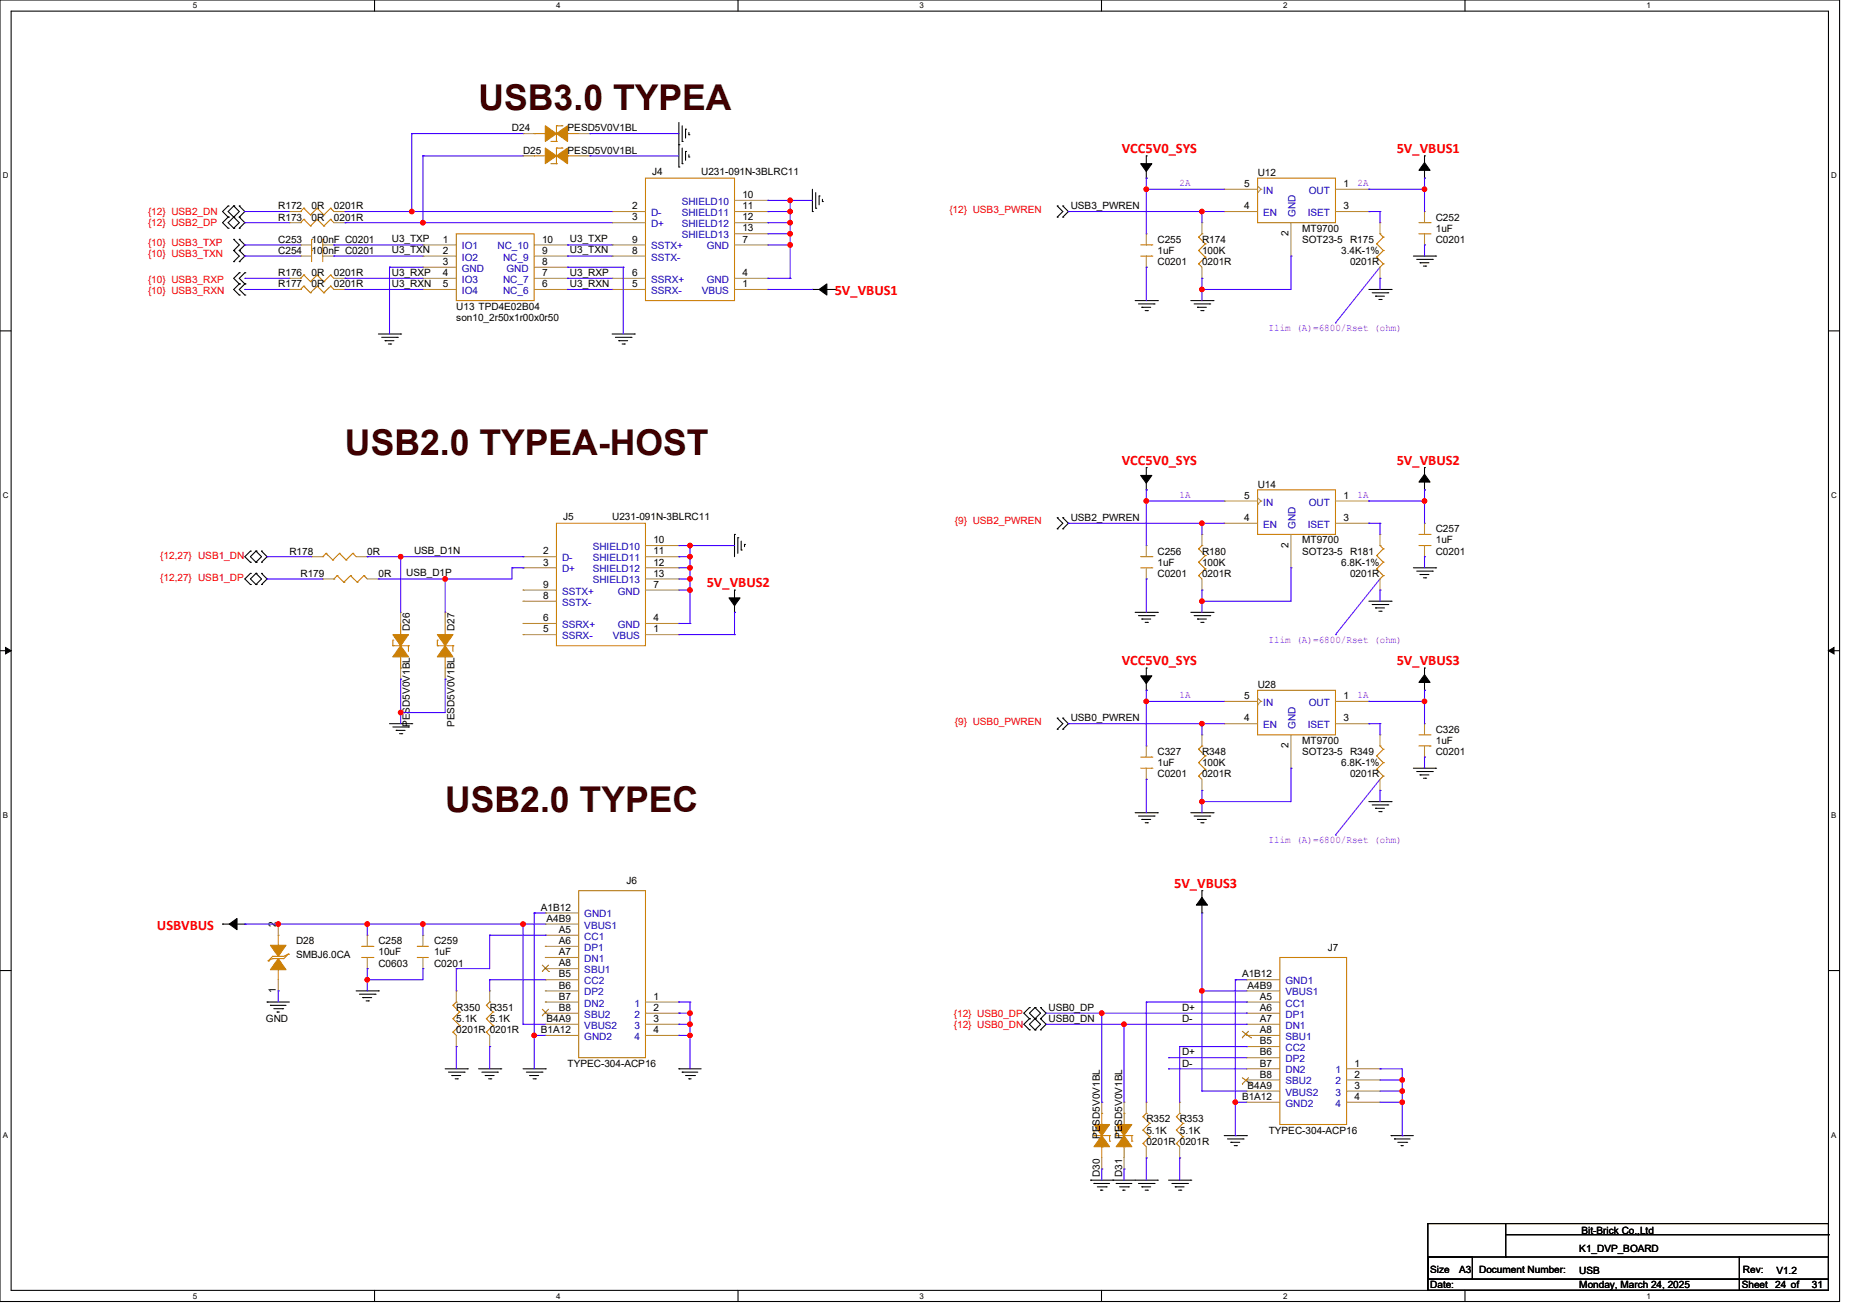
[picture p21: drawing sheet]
<svg xmlns="http://www.w3.org/2000/svg" width="297mm" height="210mm" viewBox="0 0 297 210" stroke-linecap="round" stroke-linejoin="round" font-family="sans-serif">
<defs><g id="words">
<g font-size="5.7" fill="#400000">
<text x="76.5" y="17.6">USB3.0 TYPEA</text>
<text x="55.1" y="72.7">USB2.0 TYPEA-HOST</text>
<text x="71.1" y="129.6">USB2.0 TYPEC</text>
</g>
<g font-size="2.3" fill="#f00">
<text x="179.2" y="24.4">VCC5V0_SYS</text>
<text x="223.1" y="24.4">5V_VBUS1</text>
<text x="133.4" y="47.2">5V_VBUS1</text>
<text x="179.2" y="74.2">VCC5V0_SYS</text>
<text x="223.1" y="74.2">5V_VBUS2</text>
<text x="112.9" y="93.8">5V_VBUS2</text>
<text x="179.2" y="106.2">VCC5V0_SYS</text>
<text x="223.1" y="106.2">5V_VBUS3</text>
<text x="187.6" y="141.8">5V_VBUS3</text>
<text x="25.1" y="148.5">USBVBUS</text>
</g>
<g font-size="1.6">
<text x="81.8" y="21">D24</text>
<text x="90.7" y="21">PESD5V0V1BL</text>
<text x="83.6" y="24.6">D25</text>
<text x="90.7" y="24.6">PESD5V0V1BL</text>
<text x="104.2" y="27.9">J4</text>
<text x="112" y="27.9">U231-091N-3BLRC11</text>
<text x="198.8" y="29.9">5</text>
<text x="200.9" y="28.1">U12</text>
<text x="214.6" y="29.9">1</text>
<text x="44.5" y="33.4">R172</text>
<text x="44.5" y="35.2">R173</text>
<text x="49.8" y="33.4">0R</text>
<text x="49.8" y="35.2">0R</text>
<text x="53.3" y="33.4">0201R</text>
<text x="53.3" y="35.2">0201R</text>
<text x="101" y="35.2">3</text>
<text x="101" y="33.4">2</text>
<text x="118.6" y="31.6">10</text>
<text x="118.6" y="33.4">11</text>
<text x="118.6" y="35.2">12</text>
<text x="171.1" y="33.4">USB3_PWREN</text>
<text x="198.8" y="33.4">4</text>
<text x="214.6" y="33.4">3</text>
<text x="229.4" y="35.2">C252</text>
<text x="44.5" y="38.8">C253</text>
<text x="44.5" y="40.6">C254</text>
<text x="49.8" y="38.8">100nF C0201</text>
<text x="49.8" y="40.6">100nF C0201</text>
<text x="62.6" y="38.7">U3_TXP</text>
<text x="62.6" y="40.5">U3_TXN</text>
<text x="70.8" y="38.7">1</text>
<text x="70.8" y="40.5">2</text>
<text x="86.6" y="38.7">10</text>
<text x="86.6" y="40.5">9</text>
<text x="91" y="38.7">U3_TXP</text>
<text x="91" y="40.5">U3_TXN</text>
<text x="101" y="38.7">9</text>
<text x="101" y="40.5">8</text>
<text x="118.6" y="38.7">7</text>
<text x="118.6" y="37">13</text>
<text x="184.9" y="38.8">C255</text>
<text x="184.9" y="40.6">1uF</text>
<text x="192" y="38.8">R174</text>
<text x="192" y="40.6">100K</text>
<text x="205.9" y="37.7" transform="rotate(-90 205.9 37.7)">2</text>
<text x="208" y="37">MT9700</text>
<text x="208" y="38.8">SOT23-5</text>
<text x="214.3" y="40.6">3.4K-1%</text>
<text x="215.7" y="38.8">R175</text>
<text x="229.4" y="37">1uF</text>
<text x="229.4" y="38.8">C0201</text>
<text x="44.5" y="44.1">R176</text>
<text x="44.5" y="45.9">R177</text>
<text x="49.8" y="44.1">0R</text>
<text x="49.8" y="45.9">0R</text>
<text x="53.3" y="44.1">0201R</text>
<text x="53.3" y="45.9">0201R</text>
<text x="62.6" y="44">U3_RXP</text>
<text x="62.6" y="45.8">U3_RXN</text>
<text x="70.8" y="44.1">4</text>
<text x="70.8" y="45.9">5</text>
<text x="70.8" y="42.3">3</text>
<text x="86.6" y="44.1">7</text>
<text x="86.6" y="45.9">6</text>
<text x="86.6" y="42.3">8</text>
<text x="91" y="44">U3_RXP</text>
<text x="91" y="45.8">U3_RXN</text>
<text x="101" y="44.1">6</text>
<text x="101" y="45.9">5</text>
<text x="118.6" y="44.1">4</text>
<text x="118.6" y="45.9">1</text>
<text x="184.9" y="42.3">C0201</text>
<text x="192" y="42.3">0201R</text>
<text x="215.7" y="42.3">0201R</text>
<text x="72.9" y="49.4">U13 TPD4E02B04</text>
<text x="72.9" y="51.2">son10_2r50x1r00x0r50</text>
<text x="200.9" y="77.9">U14</text>
<text x="90" y="83">J5</text>
<text x="97.8" y="83">U231-091N-3BLRC11</text>
<text x="171.1" y="83.2">USB2_PWREN</text>
<text x="198.8" y="83.2">4</text>
<text x="198.8" y="79.6">5</text>
<text x="214.6" y="83.2">3</text>
<text x="214.6" y="79.6">1</text>
<text x="46.2" y="88.6">R178</text>
<text x="58.7" y="88.6">0R</text>
<text x="66.2" y="88.5">USB_D1N</text>
<text x="86.8" y="88.5">2</text>
<text x="104.4" y="86.8">10</text>
<text x="104.4" y="88.5">11</text>
<text x="184.9" y="88.6">C256</text>
<text x="192" y="88.6">R180</text>
<text x="205.9" y="87.5" transform="rotate(-90 205.9 87.5)">2</text>
<text x="208" y="86.8">MT9700</text>
<text x="208" y="88.6">SOT23-5</text>
<text x="215.7" y="88.6">R181</text>
<text x="229.4" y="85">C257</text>
<text x="229.4" y="86.8">1uF</text>
<text x="229.4" y="88.6">C0201</text>
<text x="48" y="92.1">R179</text>
<text x="60.5" y="92.1">0R</text>
<text x="64.9" y="92">USB_D1P</text>
<text x="86.8" y="90.3">3</text>
<text x="86.8" y="93.9">9</text>
<text x="86.8" y="95.6">8</text>
<text x="104.4" y="93.9">7</text>
<text x="104.4" y="90.3">12</text>
<text x="104.4" y="92.1">13</text>
<text x="184.9" y="90.3">1uF</text>
<text x="184.9" y="92.1">C0201</text>
<text x="192" y="90.3">100K</text>
<text x="192" y="92.1">0201R</text>
<text x="214.3" y="90.3">6.8K-1%</text>
<text x="215.7" y="92.1">0201R</text>
<text x="65.5" y="100.8" transform="rotate(-90 65.5 100.8)">D26</text>
<text x="72.6" y="100.8" transform="rotate(-90 72.6 100.8)">D27</text>
<text x="86.8" y="99.2">6</text>
<text x="86.8" y="101">5</text>
<text x="104.4" y="99.2">4</text>
<text x="104.4" y="101">1</text>
<text x="198.8" y="111.6">5</text>
<text x="200.9" y="109.9">U28</text>
<text x="214.6" y="111.6">1</text>
<text x="65.5" y="116.1" transform="rotate(-90 65.5 116.1)">PESD5V0V1BL</text>
<text x="72.6" y="116.1" transform="rotate(-90 72.6 116.1)">PESD5V0V1BL</text>
<text x="171.1" y="115.2">USB0_PWREN</text>
<text x="198.8" y="115.2">4</text>
<text x="205.9" y="119.5" transform="rotate(-90 205.9 119.5)">2</text>
<text x="208" y="118.8">MT9700</text>
<text x="214.6" y="115.2">3</text>
<text x="229.4" y="117">C326</text>
<text x="229.4" y="118.8">1uF</text>
<text x="184.9" y="120.6">C327</text>
<text x="184.9" y="122.3">1uF</text>
<text x="184.9" y="124.1">C0201</text>
<text x="192" y="120.6">R348</text>
<text x="192" y="122.3">100K</text>
<text x="192" y="124.1">0201R</text>
<text x="208" y="120.6">SOT23-5</text>
<text x="214.3" y="122.3">6.8K-1%</text>
<text x="215.7" y="120.6">R349</text>
<text x="215.7" y="124.1">0201R</text>
<text x="229.4" y="120.6">C0201</text>
<text x="100.1" y="141.2">J6</text>
<text x="44.1" y="148.1" transform="rotate(-90 44.1 148.1)">2</text>
<text x="86.4" y="145.4">A1B12</text>
<text x="87.3" y="147.2">A4B9</text>
<text x="89.3" y="149">A5</text>
<text x="47.3" y="150.8">D28</text>
<text x="47.3" y="152.9">SMBJ6.0CA</text>
<text x="60.5" y="150.8">C258</text>
<text x="60.5" y="152.6">10uF</text>
<text x="60.5" y="154.3">C0603</text>
<text x="69.3" y="150.8">C259</text>
<text x="69.3" y="152.6">1uF</text>
<text x="69.3" y="154.3">C0201</text>
<text x="89.3" y="150.8">A6</text>
<text x="89.3" y="152.5">A7</text>
<text x="89.3" y="154.3">A8</text>
<text x="212.1" y="151.9">J7</text>
<text x="44.1" y="158.6" transform="rotate(-90 44.1 158.6)">1</text>
<text x="72.9" y="161.5">R350</text>
<text x="78.2" y="161.5">R351</text>
<text x="89.3" y="156.1">B5</text>
<text x="89.3" y="157.9">B6</text>
<text x="89.3" y="159.6">B7</text>
<text x="89.3" y="161.4">B8</text>
<text x="104.4" y="159.6">1</text>
<text x="104.4" y="161.4">2</text>
<text x="167.5" y="161.4">USB0_DP</text>
<text x="188.8" y="161.4">D+</text>
<text x="198.4" y="156.1">A1B12</text>
<text x="199.3" y="157.9">A4B9</text>
<text x="201.3" y="159.6">A5</text>
<text x="201.3" y="161.4">A6</text>
<text x="42.5" y="163.2">GND</text>
<text x="72.9" y="163.2">5.1K</text>
<text x="72.9" y="165">0201R 0201R</text>
<text x="78.2" y="163.2">5.1K</text>
<text x="86.4" y="165">B1A12</text>
<text x="87.3" y="163.2">B4A9</text>
<text x="104.4" y="163.2">3</text>
<text x="104.4" y="165">4</text>
<text x="167.5" y="163.2">USB0_DN</text>
<text x="188.8" y="163.2">D-</text>
<text x="201.3" y="163.2">A7</text>
<text x="201.3" y="165">A8</text>
<text x="201.3" y="166.8">B5</text>
<text x="90.7" y="170.4">TYPEC-304-ACP16</text>
<text x="188.8" y="168.6">D+</text>
<text x="188.8" y="170.3">D-</text>
<text x="199.3" y="173.9">B4A9</text>
<text x="201.3" y="168.5">B6</text>
<text x="201.3" y="170.3">B7</text>
<text x="201.3" y="172.1">B8</text>
<text x="216.4" y="170.3">1</text>
<text x="216.4" y="172.1">2</text>
<text x="216.4" y="173.9">3</text>
<text x="183.1" y="179.2">R352</text>
<text x="188.5" y="179.2">R353</text>
<text x="198.4" y="175.7">B1A12</text>
<text x="216.4" y="175.7">4</text>
<text x="175.7" y="181.9" transform="rotate(-90 175.7 181.9)">PESD5V0V1BL</text>
<text x="179.3" y="181.9" transform="rotate(-90 179.3 181.9)">PESD5V0V1BL</text>
<text x="183.1" y="181">5.1K</text>
<text x="183.1" y="182.8">0201R 0201R</text>
<text x="188.5" y="181">5.1K</text>
<text x="202.7" y="181">TYPEC-304-ACP16</text>
<text x="175.7" y="187.9" transform="rotate(-90 175.7 187.9)">D30</text>
<text x="179.3" y="187.9" transform="rotate(-90 179.3 187.9)">D31</text>
<text x="252.7" y="197">Bit-Brick Co.,Ltd</text>
<text x="228.5" y="203.2">Size</text>
<text x="233.1" y="203.2">A3</text>
<text x="236.3" y="203.2">Document Number:</text>
<text x="252.3" y="203.4">USB</text>
<text x="252.3" y="199.9">K1_DVP_BOARD</text>
<text x="278.5" y="203.2">Rev:</text>
<text x="283.8" y="203.4">V1.2</text>
<text x="228.5" y="205.7">Date:</text>
<text x="252.3" y="205.7">Monday, March 24, 2025</text>
<text x="278.3" y="205.7">Sheet</text>
<text x="283.6" y="205.7">24 of</text>
<text x="289.5" y="205.7">31</text>
</g>
<g font-size="1.6" fill="#8000ff">
<text x="188.5" y="29.7">2A</text>
<text x="216.9" y="29.7">2A</text>
<text x="202.7" y="52.8">Ilim (A)=6800/Rset (ohm)</text>
<text x="188.5" y="79.5">1A</text>
<text x="216.9" y="79.5">1A</text>
<text x="202.7" y="102.6">Ilim (A)=6800/Rset (ohm)</text>
<text x="188.5" y="111.5">1A</text>
<text x="216.9" y="111.5">1A</text>
<text x="202.7" y="134.6">Ilim (A)=6800/Rset (ohm)</text>
</g>
<g font-size="1.6" fill="#f00">
<text x="23.6" y="34.3">{12} USB2_DN</text>
<text x="151.7" y="34">{12} USB3_PWREN</text>
<text x="23.6" y="36.1">{12} USB2_DP</text>
<text x="23.6" y="39.3">{10} USB3_TXP</text>
<text x="23.6" y="41.1">{10} USB3_TXN</text>
<text x="23.6" y="45.2">{10} USB3_RXP</text>
<text x="23.6" y="47">{10} USB3_RXN</text>
<text x="152.6" y="83.8">{9} USB2_PWREN</text>
<text x="25.6" y="89.3">{12,27} USB1_DN</text>
<text x="25.6" y="92.8">{12,27} USB1_DP</text>
<text x="152.6" y="115.8">{9} USB0_PWREN</text>
<text x="152.4" y="162.3">{12} USB0_DP</text>
<text x="152.4" y="164.1">{12} USB0_DN</text>
</g>
<g font-size="1.6" fill="#00c">
<text x="104" y="34.5">D-</text>
<text x="108.9" y="32.7">SHIELD10</text>
<text x="108.9" y="34.5">SHIELD11</text>
<text x="201.8" y="34.5">EN</text>
<text x="201.8" y="30.9">IN</text>
<text x="207" y="34.7" transform="rotate(-90 207 34.7)">GND</text>
<text x="208.9" y="34.5">ISET</text>
<text x="209.1" y="30.9">OUT</text>
<text x="73.8" y="39.8">IO1</text>
<text x="73.8" y="41.6">IO2</text>
<text x="79.5" y="39.8">NC_10</text>
<text x="80.4" y="41.6">NC_9</text>
<text x="104" y="36.3">D+</text>
<text x="104" y="39.8">SSTX+</text>
<text x="104" y="41.6">SSTX-</text>
<text x="108.9" y="36.3">SHIELD12</text>
<text x="108.9" y="38.1">SHIELD13</text>
<text x="112.9" y="39.8">GND</text>
<text x="73.8" y="45.2">IO3</text>
<text x="73.8" y="46.9">IO4</text>
<text x="73.8" y="43.4">GND</text>
<text x="80.4" y="45.2">NC_7</text>
<text x="80.4" y="46.9">NC_6</text>
<text x="80.9" y="43.4">GND</text>
<text x="104" y="45.2">SSRX+</text>
<text x="104" y="46.9">SSRX-</text>
<text x="112.1" y="46.9">VBUS</text>
<text x="112.9" y="45.2">GND</text>
<text x="201.8" y="80.7">IN</text>
<text x="209.1" y="80.7">OUT</text>
<text x="89.8" y="89.6">D-</text>
<text x="94.7" y="87.8">SHIELD10</text>
<text x="94.7" y="89.6">SHIELD11</text>
<text x="201.8" y="84.3">EN</text>
<text x="207" y="84.4" transform="rotate(-90 207 84.4)">GND</text>
<text x="208.9" y="84.3">ISET</text>
<text x="89.8" y="91.4">D+</text>
<text x="89.8" y="95">SSTX+</text>
<text x="94.7" y="91.4">SHIELD12</text>
<text x="94.7" y="93.2">SHIELD13</text>
<text x="98.7" y="95">GND</text>
<text x="89.8" y="100.3">SSRX+</text>
<text x="89.8" y="96.7">SSTX-</text>
<text x="98.7" y="100.3">GND</text>
<text x="89.8" y="102.1">SSRX-</text>
<text x="97.9" y="102.1">VBUS</text>
<text x="201.8" y="112.7">IN</text>
<text x="209.1" y="112.7">OUT</text>
<text x="201.8" y="116.3">EN</text>
<text x="207" y="116.5" transform="rotate(-90 207 116.5)">GND</text>
<text x="208.9" y="116.3">ISET</text>
<text x="93.4" y="146.5">GND1</text>
<text x="93.4" y="148.3">VBUS1</text>
<text x="93.4" y="150.1">CC1</text>
<text x="93.4" y="151.8">DP1</text>
<text x="93.4" y="153.6">DN1</text>
<text x="93.4" y="155.4">SBU1</text>
<text x="93.4" y="157.2">CC2</text>
<text x="93.4" y="159">DP2</text>
<text x="93.4" y="160.7">DN2</text>
<text x="101.4" y="160.7">1</text>
<text x="205.4" y="157.2">GND1</text>
<text x="205.4" y="159">VBUS1</text>
<text x="205.4" y="160.7">CC1</text>
<text x="93.4" y="162.5">SBU2</text>
<text x="93.4" y="164.3">VBUS2</text>
<text x="93.4" y="166.1">GND2</text>
<text x="101.4" y="162.5">2</text>
<text x="101.4" y="164.3">3</text>
<text x="101.4" y="166.1">4</text>
<text x="205.4" y="162.5">DP1</text>
<text x="205.4" y="164.3">DN1</text>
<text x="205.4" y="166.1">SBU1</text>
<text x="205.4" y="167.9">CC2</text>
<text x="205.4" y="169.6">DP2</text>
<text x="205.4" y="171.4">DN2</text>
<text x="205.4" y="173.2">SBU2</text>
<text x="213.4" y="171.4">1</text>
<text x="213.4" y="173.2">2</text>
<text x="205.4" y="175">VBUS2</text>
<text x="205.4" y="176.7">GND2</text>
<text x="213.4" y="175">3</text>
<text x="213.4" y="176.7">4</text>
</g>
<g font-size="1.3">
<text x="30.8" y="1.3">5</text>
<text x="88.9" y="1.3">4</text>
<text x="146.9" y="1.3">3</text>
<text x="205" y="1.3">2</text>
<text x="263.1" y="1.3">1</text>
<text x=".4" y="28.5">D</text>
<text x="292.5" y="28.5">D</text>
<text x=".4" y="79.5">C</text>
<text x="292.5" y="79.5">C</text>
<text x=".4" y="130.6">B</text>
<text x="292.5" y="130.6">B</text>
<text x=".4" y="181.7">A</text>
<text x="292.5" y="181.7">A</text>
<text x="30.8" y="207.4">5</text>
<text x="88.9" y="207.4">4</text>
<text x="146.9" y="207.4">3</text>
<text x="205" y="207.4">2</text>
<text x="263.1" y="207.4">1</text>
</g>
</g></defs>
<path d="M0 0h293.9v207.8h-293.9zM1.8 1.8h290.3v204.3h-290.3z" fill="none" stroke="#000" stroke-width=".17"/>
<g fill="#fff">
<path d="M30.8 .2h.7v1.4h-.7z"/>
<path d="M30.8 206.2h.7v1.5h-.7z"/>
</g>
<path d="M59.8 0v1.8M59.8 206.1v1.7" fill="none" stroke="#000" stroke-width=".17"/>
<g fill="#fff">
<path d="M88.9 .2h.7v1.4h-.7z"/>
<path d="M88.9 206.2h.7v1.5h-.7z"/>
</g>
<path d="M117.9 0v1.8M117.9 206.1v1.7" fill="none" stroke="#000" stroke-width=".17"/>
<g fill="#fff">
<path d="M146.9 .2h.7v1.4h-.7z"/>
<path d="M146.9 206.2h.7v1.5h-.7z"/>
</g>
<path d="M176 0v1.8M176 206.1v1.7" fill="none" stroke="#000" stroke-width=".17"/>
<g fill="#fff">
<path d="M205 .2h.7v1.4h-.7z"/>
<path d="M205 206.2h.7v1.5h-.7z"/>
</g>
<path d="M234.1 0v1.8M234.1 206.1v1.7" fill="none" stroke="#000" stroke-width=".17"/>
<g fill="#fff">
<path d="M263.1 .2h.7v1.4h-.7z"/>
<path d="M263.1 206.2h.7v1.5h-.7z"/>
<path d="M.4 27.3h1v1.4h-1z"/>
<path d="M292.6 27.3h.9v1.4h-.9z"/>
<path d="M.4 78.4h1v1.4h-1z"/>
<path d="M292.6 78.4h.9v1.4h-.9z"/>
</g>
<path d="M0 52.8h1.8M292.1 52.8h1.8" fill="none" stroke="#000" stroke-width=".17"/>
<g fill="#fff">
<path d="M.4 129.4h.9v1.5h-.9z"/>
<path d="M292.6 129.4h.8v1.5h-.8z"/>
</g>
<path d="M0 103.9h1.8M292.1 103.9h1.8" fill="none" stroke="#000" stroke-width=".17"/>
<path d="M.9 103.4l.9 .5-.9 .5zM292.1 103.9l.9-.5v1z" fill="#000" stroke="#000" stroke-width=".16"/>
<g fill="#fff">
<path d="M.4 180.5h.9v1.4h-.9z"/>
<path d="M292.6 180.5h.8v1.4h-.8z"/>
</g>
<g fill="none" stroke="#000" stroke-width=".17">
<path d="M108.5 19.6v7.1M36.4 32.9h.1M36.4 34.7h.1M36.4 36.4h.1M36.4 32.9l-.8 .9 .8 .9M36.4 34.7l-.8 .9 .8 .8M37.3 32.9h.1M37.3 34.7h.1M37.3 36.4h.1M37.3 38.2h.1M37.3 32.9l-.9 .9 1.8 1.8-.9 .8M37.3 32.9l.9 .9-1.8 1.8 .9 .8"/>
<path d="M37.3 38.2l.9 .9-.9 .9M38.2 32.9h.1M38.2 34.7h.1M38.2 36.4h.1M38.2 38.2h.1M38.2 32.9l.9 .9-.9 .9M38.2 38.2l.9 .9-.9 .9M38.2 34.7l.9 .9-.9 .8M108.5 23.1h.1M108.5 26.7h.1M109 22.6h.1M109 26.1h.1"/>
<path d="M109 20.1v2.5M109 23.6v2.5M109.5 20.6h.1M109.5 24.2h.1M109.5 20.6v1.4M109.5 24.2v1.4M110.1 21.5h.1M110.1 25.1h.1M110.1 21.2v.3M110.1 24.7v.4M129.8 33.8h.1M129.8 30.2v3.6"/>
<path d="M130.3 33.3h.1M130.3 30.8v2.5M130.9 31.3h.1M130.9 31.3v1.4M131.4 32.2h.1M131.4 31.8v.4M168.9 32.9h.1M168.9 34.7h.1M168.9 32.9l.9 .9-.9 .9M169.8 34.7h.1M169.8 32.9h.1M169.8 32.9l.9 .9-.9 .9"/>
<path d="M183.1 28.4h.1M183.1 24.9h.1M183.1 24.9v1.9M183.1 27.2v1.2M227.6 28.4h.1M227.6 24.9h.1M227.6 24.9v1.9M227.6 27.2v1.2M37.3 40h.1M37.3 41.8h.1M37.3 40l.9 .9-.9 .9M38.2 40h.1"/>
<path d="M38.2 41.8h.1M38.2 43.6h.1M38.2 45.3h.1M38.2 47.1h.1M38.2 40l.9 .9-.9 .9M38.2 43.6l-.9 .8 .9 .9M38.2 45.3l-.9 .9 .9 .9M39.1 43.6h.1M39.1 45.3h.1M39.1 47.1h.1M39.1 43.6l-.9 .8 .9 .9M39.1 45.3l-.9 .9 .9 .9"/>
<path d="M60.5 53.3h3.5M61 53.9h2.5M61.5 54.4h.1M61.5 54.4h1.4M62.1 54.9h.3M62.4 54.9h.1M63.5 53.9h.1M64 53.3h.1M97.8 53.3h3.5M98.3 53.9h2.5M98.9 54.4h.1M98.9 54.4h1.4"/>
<path d="M99.4 54.9h.3M99.7 54.9h.1M100.8 53.9h.1M101.3 53.3h.1M129.8 46.2h.1M129.8 46.2h1.2M131.4 46.2h1.9M133.3 46.2h.1M181.4 48h3.5M181.9 48.5h2.5M182.4 49.1h.1M182.4 49.1h1.4"/>
<path d="M183 49.6h.3M183.3 49.6h.1M184.4 48.5h.1M184.9 48h.1M190.2 48h3.6M190.8 48.5h2.5M191.3 49.1h.1M191.3 49.1h1.4M191.8 49.6h.4M192.2 49.6h.1M193.3 48.5h.1M193.8 48h.1"/>
<path d="M218.7 46.2h3.5M219.2 46.8h2.5M219.8 47.3h.1M219.8 47.3h1.4M220.3 47.8h.4M220.7 47.8h.1M221.7 46.8h.1M222.2 46.2h.1M225.8 40.9h3.6M226.3 41.4h2.5M226.9 42h.1M226.9 42h1.4"/>
<path d="M227.4 42.5h.4M227.8 42.5h.1M228.8 41.4h.1M229.4 40.9h.1M183.1 78.2h.1M183.1 74.7h.1M183.1 74.7v1.9M183.1 77v1.2M227.6 78.2h.1M227.6 74.7h.1M227.6 74.7v1.9M227.6 77v1.2"/>
<path d="M40 88h.1M40 89.8h.1M40 91.6h.1M40 93.3h.1M40 88l-.9 .9 .9 .9M40 91.6l-.9 .9 .9 .8M40.9 88h.1M40.9 89.8h.1M40.9 91.6h.1M40.9 93.3h.1M40.9 88l-.9 .9 .9 .9M40.9 88l.9 .9-.9 .9"/>
<path d="M40.9 91.6l-.9 .9 .9 .8M40.9 91.6l.9 .9-.9 .8M41.8 88h.1M41.8 89.8h.1M41.8 91.6h.1M41.8 93.3h.1M41.8 91.6l.9 .9-.9 .8M41.8 88l.9 .9-.9 .9M117.3 85.3h.1M117.3 97.8h.1M117.3 94.2h.1M117.3 85.3v3.6"/>
<path d="M117.3 94.2v2M117.3 96.5v1.3M117.9 85.9h.1M117.9 85.9v2.5M118.4 87.8h.1M118.4 86.4v1.4M118.9 86.9h.1M118.9 86.9v.4M168.9 82.7h.1M168.9 84.5h.1M168.9 82.7l.9 .9-.9 .9M169.8 84.5h.1"/>
<path d="M169.8 82.7h.1M169.8 82.7l.9 .9-.9 .9M181.4 97.8h3.5M181.9 98.3h2.5M182.4 98.9h.1M182.4 98.9h1.4M183 99.4h.3M183.3 99.4h.1M184.4 98.3h.1M184.9 97.8h.1M190.2 97.8h3.6M190.8 98.3h2.5"/>
<path d="M191.3 98.9h.1M191.3 98.9h1.4M191.8 99.4h.4M192.2 99.4h.1M193.3 98.3h.1M193.8 97.8h.1M218.7 96h3.5M219.2 96.5h2.5M219.8 97.1h.1M219.8 97.1h1.4M220.3 97.6h.4M220.7 97.6h.1"/>
<path d="M221.7 96.5h.1M222.2 96h.1M225.8 90.7h3.6M226.3 91.2h2.5M226.9 91.7h.1M226.9 91.7h1.4M227.4 92.3h.4M227.8 92.3h.1M228.8 91.2h.1M229.4 90.7h.1M62.2 115.6h3.6M62.8 116.1h2.5"/>
<path d="M63.3 116.6h.1M63.3 116.6h1.4M63.8 117.2h.4M64.2 117.2h.1M65.3 116.1h.1M65.8 115.6h.1M168.9 114.7h.1M168.9 116.5h.1M168.9 114.7l.9 .9-.9 .9M169.8 116.5h.1M169.8 114.7h.1M169.8 114.7l.9 .9-.9 .9"/>
<path d="M183.1 110.2h.1M183.1 106.7h.1M183.1 106.7v1.9M183.1 109v1.2M227.6 110.2h.1M227.6 106.7h.1M227.6 106.7v1.9M227.6 109v1.2M181.4 129.8h3.5M181.9 130.3h2.5M182.4 130.9h.1M182.4 130.9h1.4"/>
<path d="M183 131.4h.3M183.3 131.4h.1M184.4 130.3h.1M184.9 129.8h.1M190.2 129.8h3.6M190.8 130.3h2.5M191.3 130.9h.1M191.3 130.9h1.4M191.8 131.4h.4M192.2 131.4h.1M193.3 130.3h.1M193.8 129.8h.1"/>
<path d="M218.7 128h3.5M219.2 128.5h2.5M219.8 129.1h.1M219.8 129.1h1.4M220.3 129.6h.4M220.7 129.6h.1M221.7 128.5h.1M222.2 128h.1M225.8 122.7h3.6M226.3 123.2h2.5M226.9 123.8h.1M226.9 123.8h1.4"/>
<path d="M227.4 124.3h.4M227.8 124.3h.1M228.8 123.2h.1M229.4 122.7h.1M0 155h1.8M35.6 147.6h.1M35.6 147.6h1.9M37.9 147.6h1.2M39.1 147.6h.1M56.9 158.2h3.6M57.4 158.8h2.5M58 159.3h.1"/>
<path d="M58 159.3h1.4M58.5 159.8h.4M58.9 159.8h.1M59.9 158.8h.1M60.5 158.2h.1M192 145.8h.1M192 142.2h.1M192 142.2v2M192 144.5v1.3M292.1 155h1.8M42.7 160h.1M42.7 160h3.5"/>
<path d="M43.2 160.5h.1M43.2 160.5h2.5M43.7 161.1h1.5M44.3 161.6h.1M44.3 161.6h.3M45.2 161.1h.1M71.1 170.7h3.6M71.6 171.2h2.5M72.2 171.8h.1M72.2 171.8h1.4M72.7 172.3h.4M73.1 172.3h.1"/>
<path d="M74.1 171.2h.1M74.7 170.7h.1M76.5 170.7h3.5M77 171.2h2.5M77.5 171.8h.1M77.5 171.8h1.4M78.1 172.3h.3M78.4 172.3h.1M79.5 171.2h.1M80 170.7h.1M83.6 170.7h3.5M84.1 171.2h2.5"/>
<path d="M84.6 171.8h.1M84.6 171.8h1.5M85.2 172.3h.3M85.5 172.3h.1M86.6 171.2h.1M87.1 170.7h.1M108.5 170.7h.1M108.5 170.7h3.5M109 171.2h.1M109 171.2h2.5M109.5 171.8h1.4M110.1 172.3h.1"/>
<path d="M110.1 172.3h.3M110.9 171.8h.1M164.5 160.9h.1M164.5 162.7h.1M164.5 164.5h.1M164.5 160.9l-.9 .9 .9 .9M164.5 162.7l-.9 .9 .9 .9M165.4 160.9h.1M165.4 162.7h.1M165.4 164.5h.1M165.4 160.9l-.9 .9 1.7 1.8-.8 .9M165.4 160.9l.8 .9-1.7 1.8 .9 .9"/>
<path d="M166.2 160.9h.1M166.2 162.7h.1M166.2 164.5h.1M166.2 160.9l.9 .9-.9 .9M166.2 162.7l.9 .9-.9 .9M174.2 188.5h.1M174.2 188.5h10.7M174.8 189h.1M174.8 189h2.5M175.3 189.5h1.4M175.8 190.1h.1M175.8 190.1h.4"/>
<path d="M176.7 189.5h.1M177.8 188.5h.1M178.3 189h.1M178.3 189h2.5M178.9 189.5h1.4M179.4 190.1h.1M179.4 190.1h.4M180.3 189.5h.1M181.9 189h2.5M182.4 189.5h.1M182.4 189.5h1.4M183 190.1h.3"/>
<path d="M183.3 190.1h.1M184.4 189h.1M184.9 188.5h.1M186.7 188.5h3.5M187.2 189h2.5M187.8 189.5h.1M187.8 189.5h1.4M188.3 190.1h.3M188.6 190.1h.1M189.7 189h.1M190.2 188.5h.1M195.6 181.4h3.5"/>
<path d="M196.1 181.9h2.5M196.6 182.4h.1M196.6 182.4h1.5M197.2 183h.3M197.5 183h.1M198.6 181.9h.1M199.1 181.4h.1M222.2 181.4h.1M222.2 181.4h3.6M222.8 181.9h.1M222.8 181.9h2.5M223.3 182.4h1.4"/>
<path d="M223.8 183h.1M223.8 183h.4M224.7 182.4h.1M228.1 195.4h64v10.7h-64zM240.6 197.2h51.5M240.6 195.4v5.3M292.1 197.2h.1M228.1 200.7h7.1v3.6h-7.1zM228.1 200.7h49.8v3.6h-49.8zM228.1 204.3h49.8v1.8h-49.8zM240.6 200.7h.1M277.9 200.7h14.2v3.6h-14.2z"/>
<path d="M277.9 204.3h14.2v1.8h-14.2z"/>
</g>
<path d="M213.4 51.6h.1M220.5 42.7l-7.1 8.9M220.5 92.5l-7.1 8.8M213.4 101.3h.1M213.4 133.3h.1M220.5 124.5l-7.1 8.8" fill="none" stroke="#8000ff" stroke-width=".17"/>
<g fill="#000" stroke="#000" stroke-width=".17">
<path d="M182.2 26.1h1.8l-.9 1.3z" fill-rule="evenodd"/>
<path d="M227.6 26l.9 1.2h-1.8z" fill-rule="evenodd"/>
<path d="M130.9 46.2l1.2-.9v1.8z" fill-rule="evenodd"/>
<path d="M182.2 75.9h1.8l-.9 1.3z" fill-rule="evenodd"/>
<path d="M227.6 75.7l.9 1.3h-1.8z" fill-rule="evenodd"/>
<path d="M116.5 95.5h1.7l-.9 1.2z" fill-rule="evenodd"/>
<path d="M182.2 107.9h1.8l-.9 1.3z" fill-rule="evenodd"/>
<path d="M227.6 107.7l.9 1.3h-1.8z" fill-rule="evenodd"/>
<path d="M36.6 147.6l1.3-.9v1.8z" fill-rule="evenodd"/>
<path d="M192 143.3l.9 1.2h-1.8z" fill-rule="evenodd"/>
</g>
<g fill="none" stroke="#cc8006" stroke-width=".17">
<path d="M48 33.8h.1M48 35.6h.1M48.5 33.3h.1M48.5 35h.1M48.5 33.3l1.1 1M48.5 33.3l-.5 .5M48.5 35l1.1 1.1M48.5 35l-.5 .6M49.6 34.3h.1M49.6 36.1h.1M49.8 38.2h.1M49.8 38.2v3.6"/>
<path d="M50.7 33.3h.1M50.7 35h.1M50.7 33.3l1 1M50.7 33.3l-1.1 1M50.7 35l1 1.1M50.7 35l-1.1 1.1M51.6 38.2h.1M51.6 38.2v3.6M51.7 34.3h.1M51.7 36.1h.1M52.8 33.3h.1M52.8 35h.1"/>
<path d="M52.8 33.3l.5 .5M52.8 33.3l-1.1 1M52.8 35l.5 .6M52.8 35l-1.1 1.1M72.9 37.3h12.4v10.7h-12.4zM85.3 24.9h.1M85.3 21.3h.1M85.3 24.9h1.8M85.3 21.3h1.8M88 26.1h.9M88 22.6h.9M88.9 26.1h.1"/>
<path d="M88.9 23.6h.1M88.9 22.6h.1M88.9 20.1h.1M88.9 20.1v2.5M88.9 23.6v2.5M88.9 23.6h.9M88.9 20.1h.9M89.8 23.6h.1M89.8 20.1h.1M90.7 24.9h.1M90.7 21.3h.1M90.7 24.9h1.8"/>
<path d="M90.7 21.3h1.8M103.1 28.4h14.2v19.6h-14.2zM182.2 39.1h1.8M184 39.1h.1M191.5 37.9h.1M191.5 37.9l1.1 1M192 37.3h.1M192 37.3l-.5 .6M192.6 38.9h.1M192.6 38.9l-1.1 1.1M200.9 28.4h12.5v7.2h-12.5zM219.9 38.9h.1"/>
<path d="M219.9 38.9l1.1 1.1M220.5 37.3h.1M220.5 37.3l.5 .6M221 37.9h.1M221 37.9l-1.1 1M226.7 37.3h1.8M226.7 35.6h1.8M228.5 37.3h.1M228.5 35.6h.1M48 44.4h.1M48 46.2h.1M48.5 43.9h.1"/>
<path d="M48.5 45.7h.1M48.5 43.9l1.1 1.1M48.5 43.9l-.5 .5M48.5 45.7l1.1 1.1M48.5 45.7l-.5 .5M49.6 45h.1M49.6 46.8h.1M49.8 40h.1M50.7 43.9h.1M50.7 45.7h.1M50.7 43.9l1 1.1M50.7 43.9l-1.1 1.1"/>
<path d="M50.7 45.7l1 1.1M50.7 45.7l-1.1 1.1M51.6 40h.1M51.7 45h.1M51.7 46.8h.1M52.8 43.9h.1M52.8 45.7h.1M52.8 43.9l.5 .5M52.8 43.9l-1.1 1.1M52.8 45.7l.5 .5M52.8 45.7l-1.1 1.1M182.2 40.9h1.8"/>
<path d="M184 40.9h.1M191.5 42.1h.1M191.5 40h.1M191.5 42.1l.5 .6M191.5 40l1.1 1.1M192.6 41.1h.1M192.6 41.1l-1.1 1M219.9 41.1h.1M219.9 41.1l1.1 1M221 42.1h.1M221 40h.1M221 42.1l-.5 .6"/>
<path d="M221 40l-1.1 1.1M200.9 78.2h12.5v7.1h-12.5zM51.6 88.9h.1M52.1 88.4h.1M52.1 88.4l1.1 1M52.1 88.4l-.5 .5M53.2 89.4h.1M53.3 92.5h.1M53.9 91.9h.1M53.9 91.9l1 1.1M53.9 91.9l-.6 .6M54.2 88.4h.1"/>
<path d="M54.2 88.4l1.1 1M54.2 88.4l-1 1M54.9 93h.1M55.3 89.4h.1M56 91.9h.1M56 91.9l1.1 1.1M56 91.9l-1.1 1.1M56.4 88.4h.1M56.4 88.4l.5 .5M56.4 88.4l-1.1 1M57.1 93h.1M58.1 91.9h.1"/>
<path d="M58.1 91.9l.6 .6M58.1 91.9l-1 1.1M64 99.6v1.7M71.1 99.6v1.7M88.9 83.6h14.2v19.5h-14.2zM182.2 90.7h1.8M182.2 88.9h1.8M184 90.7h.1M184 88.9h.1M191.5 91.9h.1M191.5 89.8h.1M191.5 87.7h.1"/>
<path d="M191.5 91.9l.5 .6M191.5 89.8l1.1 1.1M191.5 87.7l1.1 1M192 87.1h.1M192 87.1l-.5 .6M192.6 90.9h.1M192.6 88.7h.1M192.6 90.9l-1.1 1M192.6 88.7l-1.1 1.1M219.9 90.9h.1M219.9 88.7h.1M219.9 90.9l1.1 1"/>
<path d="M219.9 88.7l1.1 1.1M220.5 87.1h.1M220.5 87.1l.5 .6M221 91.9h.1M221 89.8h.1M221 87.7h.1M221 91.9l-.5 .6M221 89.8l-1.1 1.1M221 87.7l-1.1 1M226.7 87.1h1.8M226.7 85.3h1.8M228.5 87.1h.1"/>
<path d="M228.5 85.3h.1M62.8 103.1h.1M62.8 102.2h.1M62.8 103.1h2.5M62.8 102.2v.9M64 101.3h.1M64 106.7h.1M64 104.9v1.8M65.3 103.1h.1M65.3 103.1v.9M69.9 103.1h.1M69.9 102.2h.1"/>
<path d="M69.9 103.1h2.5M69.9 102.2v.9M71.1 101.3h.1M71.1 106.7h.1M71.1 104.9v1.8M72.4 103.1h.1M72.4 103.1v.9M191.5 119.7h.1M191.5 119.7l1.1 1M192 119.1h.1M192 119.1l-.5 .6M200.9 110.2h12.5v7.1h-12.5z"/>
<path d="M220.5 119.1h.1M220.5 119.1l.5 .6M221 119.7h.1M221 119.7l-1.1 1M226.7 119.1h1.8M226.7 117.3h1.8M228.5 119.1h.1M228.5 117.3h.1M182.2 122.7h1.8M182.2 120.9h1.8M184 122.7h.1M184 120.9h.1"/>
<path d="M191.5 123.9h.1M191.5 121.8h.1M191.5 123.9l.5 .6M191.5 121.8l1.1 1.1M192.6 122.9h.1M192.6 120.7h.1M192.6 122.9l-1.1 1M192.6 120.7l-1.1 1.1M219.9 122.9h.1M219.9 120.7h.1M219.9 122.9l1.1 1M219.9 120.7l1.1 1.1"/>
<path d="M221 123.9h.1M221 121.8h.1M221 123.9l-.5 .6M221 121.8l-1.1 1.1M42.9 153.4h.1M43.6 152.7h.1M43.6 153.1h.1M43.6 152.7l-.7 .7M43.6 153.1l-.7 .3M44.4 154.7h.1M44.4 149.4h.1M44.4 149.4v1.7"/>
<path d="M44.4 154.7v1.8M46 152.4h.1M46 152.4l-.7 .3h-1.7M46 152.4l-.7 .7h-1.7M57.8 151.1h1.8M57.8 152.9h1.8M59.6 151.1h.1M59.6 152.9h.1M66.7 151.1h.1M66.7 152.9h.1M66.7 151.1h1.8M66.7 152.9h1.8"/>
<path d="M92.5 142.2h10.6v26.7h-10.6zM204.5 152.9h10.6v26.7h-10.6zM72.4 164.8h.1M72.4 162.7h.1M72.4 160.5h.1M72.4 164.8l.5 .6M72.4 162.7l1 1.1M72.4 160.5l1 1.1M72.9 160h.1M72.9 160l-.5 .5M73.4 163.8h.1M73.4 161.6h.1"/>
<path d="M73.4 163.8l-1 1M73.4 161.6l-1 1.1M77.7 164.8h.1M77.7 162.7h.1M77.7 160.5h.1M77.7 164.8l.5 .6M77.7 162.7l1.1 1.1M77.7 160.5l1.1 1.1M78.2 160h.1M78.2 160l-.5 .5M78.8 163.8h.1M78.8 161.6h.1"/>
<path d="M78.8 163.8l-1.1 1M78.8 161.6l-1.1 1.1M176 177.8h.1M176 177.8v1.8M179.6 177.8h.1M179.6 177.8v1.8M182.6 178.3h.1M182.6 178.3l1.1 1.1M183.1 177.8h.1M183.1 177.8l-.5 .5M183.7 179.4h.1M183.7 179.4l-1.1 1.1"/>
<path d="M187.9 178.3h.1M187.9 178.3l1.1 1.1M188.5 177.8h.1M188.5 177.8l-.6 .5M189 179.4h.1M189 179.4l-1.1 1.1M174.8 181.4h.1M174.8 180.5v.9M174.8 181.4h2.5M176 183.1h.1M176 183.1v1.8M177.3 181.4h.1"/>
<path d="M177.3 182.2h.1M177.3 181.4v.8M178.3 181.4h.1M178.3 181.4h2.5M178.3 180.5v.9M179.6 183.1h.1M179.6 183.1v1.8M180.8 181.4h.1M180.8 182.2h.1M180.8 181.4v.8M182.6 182.6h.1M182.6 180.5h.1"/>
<path d="M182.6 182.6l.5 .5M182.6 180.5l1.1 1M183.7 181.5h.1M183.7 181.5l-1.1 1.1M187.9 182.6h.1M187.9 180.5h.1M187.9 182.6l.6 .5M187.9 180.5l1.1 1M189 181.5h.1M189 181.5l-1.1 1.1"/>
</g>
<g fill="#cc8006" stroke="#cc8006" stroke-width=".17">
<path d="M88.9 24.9l1.8-1.3v2.5z" fill-rule="evenodd"/>
<path d="M87.1 23.6l1.8 1.3-1.8 1.2z" fill-rule="evenodd"/>
<path d="M44.4 153.1l1.3 1.8h-2.5z" fill-rule="evenodd"/>
<path d="M43.2 151h2.5l-1.3 1.7z" fill-rule="evenodd"/>
<path d="M62.8 101.3h2.5l-1.3 1.8z" fill-rule="evenodd"/>
<path d="M64 103.1l1.3 1.8h-2.5z" fill-rule="evenodd"/>
<path d="M69.9 101.3h2.5l-1.3 1.8z" fill-rule="evenodd"/>
<path d="M71.1 103.1l1.3 1.8h-2.5z" fill-rule="evenodd"/>
<path d="M176 181.4l1.3 1.7h-2.5z" fill-rule="evenodd"/>
<path d="M174.8 179.6h2.5l-1.3 1.8z" fill-rule="evenodd"/>
<path d="M179.6 181.4l1.2 1.7h-2.5z" fill-rule="evenodd"/>
<path d="M178.3 179.6h2.5l-1.2 1.8z" fill-rule="evenodd"/>
<path d="M88.9 21.3l1.8-1.2v2.5z" fill-rule="evenodd"/>
<path d="M87.1 20.1l1.8 1.2-1.8 1.3z" fill-rule="evenodd"/>
</g>
<g fill="none" stroke="#a84" stroke-width=".17">
<path d="M46.2 33.8h.1M46.2 35.6h.1M46.2 33.8h1.8M46.2 35.6h1.8M48 39.1h.1M48 39.1h1.8M51.6 39.1h1.7M53.3 39.1h.1M53.3 33.8h1.8M53.3 35.6h1.8M55.1 33.8h.1M55.1 35.6h.1"/>
<path d="M67.6 39.1h.1M67.6 39.1h5.3M83.6 24.9h.1M83.6 21.3h.1M83.6 24.9h1.7M83.6 21.3h1.7M85.3 39.1h5.4M90.7 39.1h.1M92.5 24.9h1.7M92.5 21.3h1.7M94.2 24.9h.1M94.2 21.3h.1"/>
<path d="M97.8 35.6h.1M97.8 33.8h.1M97.8 39.1h.1M97.8 33.8h5.3M97.8 35.6h5.3M97.8 39.1h5.3M117.3 33.8h5.4M117.3 35.6h5.4M117.3 39.1h5.4M117.3 32h5.4M117.3 37.3h5.4M122.7 39.1h.1"/>
<path d="M122.7 32h.1M122.7 33.8h.1M122.7 35.6h.1M122.7 37.3h.1M183.1 37.3h.1M183.1 37.3v1.8M192 35.6h.1M192 35.6v1.7M195.6 33.8h.1M195.6 30.2h.1M195.6 33.8h5.3M195.6 30.2h5.3"/>
<path d="M200.9 30.8h.1M200.9 29.7l.5 .5M201.4 30.2h.1M201.4 30.2l-.5 .6M206.2 35.6v5.3M213.4 33.8h5.3M213.4 30.2h5.3M218.7 33.8h.1M218.7 30.2h.1M220.5 35.6h.1M220.5 35.6v1.7M227.6 39.1h.1"/>
<path d="M227.6 33.8h.1M227.6 33.8v1.8M227.6 37.3v1.8M46.2 44.4h.1M46.2 46.2h.1M46.2 44.4h1.8M46.2 46.2h1.8M48 40.9h.1M48 40.9h1.8M51.6 40.9h1.7M53.3 40.9h.1M53.3 44.4h1.8"/>
<path d="M53.3 46.2h1.8M55.1 44.4h.1M55.1 46.2h.1M67.6 40.9h.1M67.6 44.4h.1M67.6 46.2h.1M67.6 42.7h.1M67.6 44.4h5.3M67.6 46.2h5.3M67.6 40.9h5.3M67.6 42.7h5.3M85.3 44.4h5.4"/>
<path d="M85.3 46.2h5.4M85.3 40.9h5.4M85.3 42.7h5.4M90.7 40.9h.1M90.7 44.4h.1M90.7 46.2h.1M90.7 42.7h.1M97.8 44.4h.1M97.8 46.2h.1M97.8 40.9h.1M97.8 44.4h5.3M97.8 46.2h5.3"/>
<path d="M97.8 40.9h5.3M117.3 44.4h5.4M117.3 46.2h5.4M122.7 44.4h.1M122.7 46.2h.1M183.1 42.7h.1M183.1 40.9v1.8M192 44.4h.1M192 42.7v1.7M206.2 40.9h.1M220.5 44.4h.1M220.5 42.7v1.7"/>
<path d="M200.9 79.5l.5 .5M49.8 88.9h.1M49.8 88.9h1.8M51.6 92.5h.1M51.6 92.5h1.7M56.9 88.9h1.8M58.7 88.9h.1M58.7 92.5h1.8M60.5 92.5h.1M64 97.8h.1M64 97.8v1.8M71.1 97.8h.1"/>
<path d="M71.1 97.8v1.8M83.6 90.7h.1M83.6 88.9h.1M83.6 99.6h.1M83.6 94.2h.1M83.6 96h.1M83.6 90.7h5.3M83.6 88.9h5.3M83.6 94.2h5.3M83.6 99.6h5.3M83.6 96h5.3M103.1 90.7h5.4"/>
<path d="M103.1 88.9h5.4M103.1 94.2h5.4M103.1 99.6h5.4M103.1 87.1h5.4M103.1 92.5h5.4M108.5 94.2h.1M108.5 99.6h.1M108.5 87.1h.1M108.5 88.9h.1M108.5 90.7h.1M108.5 92.5h.1M183.1 92.5h.1"/>
<path d="M183.1 87.1h.1M183.1 87.1v1.8M183.1 90.7v1.8M192 94.2h.1M192 85.3h.1M192 85.3v1.8M192 92.5v1.7M195.6 83.6h.1M195.6 80h.1M195.6 83.6h5.3M195.6 80h5.3M200.9 80.5h.1"/>
<path d="M201.4 80h.1M201.4 80l-.5 .5M206.2 90.7h.1M206.2 85.3v5.4M213.4 83.6h5.3M213.4 80h5.3M218.7 83.6h.1M218.7 80h.1M220.5 94.2h.1M220.5 85.3h.1M220.5 85.3v1.8M220.5 92.5v1.7"/>
<path d="M227.6 88.9h.1M227.6 83.6h.1M227.6 83.6v1.7M227.6 87.1v1.8M64 108.5h.1M64 106.7v1.8M71.1 108.5h.1M71.1 106.7v1.8M83.6 101.3h.1M83.6 101.3h5.3M103.1 101.3h5.4M108.5 101.3h.1"/>
<path d="M183.1 119.1h.1M183.1 119.1v1.8M192 117.3h.1M192 117.3v1.8M195.6 115.6h.1M195.6 112h.1M195.6 115.6h5.3M195.6 112h5.3M200.9 112.5h.1M200.9 111.5l.5 .5M201.4 112h.1M201.4 112l-.5 .5"/>
<path d="M206.2 117.3v5.4M213.4 115.6h5.3M213.4 112h5.3M218.7 115.6h.1M218.7 112h.1M220.5 117.3h.1M220.5 117.3v1.8M227.6 115.6h.1M227.6 115.6v1.7M227.6 119.1v1.8M183.1 124.5h.1M183.1 122.7v1.8"/>
<path d="M192 126.2h.1M192 124.5v1.7M206.2 122.7h.1M220.5 126.2h.1M220.5 124.5v1.7M227.6 120.9h.1M44.4 158.2h.1M44.4 147.6h.1M44.4 147.6v1.8M44.4 156.5v1.7M58.7 149.4h.1M58.7 154.7h.1"/>
<path d="M58.7 149.4v1.7M58.7 152.9v1.8M67.6 149.4h.1M67.6 154.7h.1M67.6 149.4v1.7M67.6 152.9v1.8M72.9 158.2h.1M72.9 158.2v1.8M78.2 158.2h.1M78.2 158.2v1.8M87.1 145.8h.1M87.1 147.6h.1"/>
<path d="M87.1 149.4h.1M87.1 151.1h.1M87.1 152.9h.1M87.1 154.7h.1M87.1 156.5h.1M87.1 158.2h.1M87.1 156.5h5.4M87.1 158.2h5.4M87.1 145.8h5.4M87.1 147.6h5.4M87.1 149.4h5.4M87.1 151.1h5.4"/>
<path d="M87.1 152.9h5.4M87.1 154.7h5.4M199.1 156.5h.1M199.1 158.2h.1M199.1 156.5h5.4M199.1 158.2h5.4M72.9 167.1h.1M72.9 165.4v1.7M78.2 167.1h.1M78.2 165.4v1.7M87.1 160h.1M87.1 161.8h.1"/>
<path d="M87.1 163.6h.1M87.1 165.4h.1M87.1 160h5.4M87.1 161.8h5.4M87.1 163.6h5.4M87.1 165.4h5.4M103.1 160h5.4M103.1 161.8h5.4M103.1 163.6h5.4M103.1 165.4h5.4M108.5 160h.1M108.5 161.8h.1"/>
<path d="M108.5 163.6h.1M108.5 165.4h.1M176 176h.1M176 176v1.8M179.6 176h.1M179.6 176v1.8M183.1 176h.1M183.1 176v1.8M188.5 176h.1M188.5 176v1.8M199.1 160h.1M199.1 161.8h.1"/>
<path d="M199.1 163.6h.1M199.1 165.4h.1M199.1 167.1h.1M199.1 168.9h.1M199.1 170.7h.1M199.1 172.5h.1M199.1 174.2h.1M199.1 176h.1M199.1 170.7h5.4M199.1 172.5h5.4M199.1 174.2h5.4M199.1 176h5.4"/>
<path d="M199.1 160h5.4M199.1 161.8h5.4M199.1 163.6h5.4M199.1 165.4h5.4M199.1 167.1h5.4M199.1 168.9h5.4M215.1 170.7h5.4M215.1 172.5h5.4M215.1 174.2h5.4M215.1 176h5.4M220.5 170.7h.1M220.5 172.5h.1"/>
<path d="M220.5 174.2h.1M220.5 176h.1M176 186.7h.1M176 184.9v1.8M179.6 186.7h.1M179.6 184.9v1.8M183.1 184.9h.1M183.1 183.1v1.8M188.5 184.9h.1M188.5 183.1v1.8"/>
</g>
<g fill="none" stroke="#804000" stroke-width=".16">
<path d="M86.6 155.1h.1M86.6 154.1l1.1 1M87.7 155.1h.1M87.7 154.1l-1.1 1M86.6 162.2h.1M86.6 161.1l1.1 1.1M87.7 162.2h.1M87.7 161.1l-1.1 1.1M198.4 165.7h.1M198.4 173.1h.1M198.4 164.7l1.4 1M198.4 172.1l1.4 1"/>
<path d="M199.5 164.7l-1.1 1M199.5 172.1l-1.1 1M199.8 165.7h.1M199.8 173.1h.1"/>
</g>
<g fill="none" stroke="#4200ff" stroke-width=".17">
<path d="M39.1 33.8h.1M39.1 35.6h.1M39.1 39.1h.1M39.1 33.8h7.1M39.1 35.6h7.1M39.1 39.1h8.9M53.3 39.1h.1M53.3 39.1h14.3M55.1 33.8h.1M55.1 35.6h.1M55.1 33.8h42.7M55.1 35.6h42.7"/>
<path d="M65.8 21.3h.1M65.8 33.8h.1M65.8 21.3h17.8M65.8 21.3v12.5M67.6 24.9h.1M67.6 35.6h.1M67.6 24.9v10.7M67.6 24.9h16M90.7 39.1h.1M90.7 39.1h7.1M94.2 21.3h.1M94.2 24.9h.1"/>
<path d="M94.2 21.3h14.3M94.2 24.9h14.3M122.7 33.8h.1M122.7 35.6h.1M122.7 32h.1M122.7 33.8h3.5M122.7 35.6h3.5M122.7 32h7.1M122.7 39.1h3.5M122.7 37.3h3.5M126.2 32h.1M126.2 37.3h.1"/>
<path d="M126.2 33.8h.1M126.2 39.1h.1M126.2 32v12.4M170.7 33.8h.1M170.7 33.8h24.9M183.1 28.4h.1M183.1 30.2h.1M183.1 28.4v8.9M183.1 30.2h12.5M192 33.8h.1M192 33.8v1.8M218.7 30.2h.1"/>
<path d="M218.7 33.8h.1M218.7 33.8h1.8M218.7 30.2h8.9M220.5 33.8h.1M220.5 33.8v1.8M227.6 28.4h.1M227.6 39.1h.1M227.6 30.2h.1M227.6 28.4v5.4M227.6 39.1v1.8M39.1 40.9h.1M39.1 44.4h.1"/>
<path d="M39.1 46.2h.1M39.1 46.2h7.1M39.1 40.9h8.9M39.1 44.4h7.1M53.3 40.9h.1M53.3 40.9h14.3M55.1 44.4h.1M55.1 46.2h.1M55.1 46.2h12.5M55.1 44.4h12.5M62.2 42.7h.1M62.2 42.7h5.4"/>
<path d="M62.2 42.7v10.6M90.7 40.9h.1M90.7 44.4h.1M90.7 46.2h.1M90.7 42.7h.1M90.7 46.2h7.1M90.7 40.9h7.1M90.7 44.4h7.1M90.7 42.7h8.9M99.6 42.7h.1M99.6 42.7v10.6M122.7 46.2h.1"/>
<path d="M122.7 44.4h.1M122.7 46.2h7.1M122.7 44.4h3.5M126.2 44.4h.1M183.1 42.7h.1M183.1 42.7v5.3M192 44.4h.1M192 46.2h.1M192 44.4v3.6M206.2 40.9h.1M206.2 40.9v5.3h-14.2M220.5 44.4h.1"/>
<path d="M220.5 44.4v1.8M183.1 78.2h.1M183.1 78.2v8.9M227.6 78.2h.1M227.6 78.2v5.4M42.7 88.9h.1M42.7 92.5h.1M42.7 88.9h7.1M42.7 92.5h8.9M58.7 88.9h.1M58.7 88.9h24.9M60.5 92.5h.1"/>
<path d="M64 88.9h.1M64 88.9v8.9M71.1 92.5h.1M71.1 92.5v5.3M81.8 90.7h.1M81.8 90.7v1.8h-21.3M81.8 90.7h1.8M83.6 88.9h.1M83.6 90.7h.1M108.5 88.9h.1M108.5 87.1h.1M108.5 99.6h.1"/>
<path d="M108.5 88.9h1.7M108.5 92.5h1.7M108.5 90.7h1.7M108.5 87.1h8.8M108.5 99.6h1.7M108.5 94.2h1.7M110.2 88.9h.1M110.2 90.7h.1M110.2 87.1h.1M110.2 92.5h.1M110.2 94.2h.1M110.2 99.6h.1"/>
<path d="M110.2 87.1v12.5M117.3 97.8h.1M117.3 97.8v3.5M170.7 83.6h.1M170.7 83.6h24.9M183.1 80h.1M183.1 92.5h.1M183.1 92.5v5.3M183.1 80h12.5M192 83.6h.1M192 94.2h.1M192 96h.1"/>
<path d="M192 83.6v1.7M192 94.2v3.6M206.2 90.7h.1M206.2 90.7v5.3h-14.2M218.7 80h.1M218.7 83.6h.1M218.7 80h8.9M218.7 83.6h1.8M220.5 83.6h.1M220.5 94.2h.1M220.5 83.6v1.7M220.5 94.2v1.8"/>
<path d="M227.6 80h.1M227.6 88.9h.1M227.6 88.9v1.8M64 113.8h.1M64 108.5h.1M64 108.5v7.1M71.1 108.5h.1M71.1 108.5v5.3h-7.1M108.5 101.3h8.8M117.3 101.3h.1M170.7 115.6h.1M170.7 115.6h24.9"/>
<path d="M183.1 110.2h.1M183.1 112h.1M183.1 110.2v8.9M183.1 112h12.5M192 115.6h.1M192 115.6v1.7M218.7 112h.1M218.7 115.6h.1M218.7 112h8.9M218.7 115.6h1.8M220.5 115.6h.1M220.5 115.6v1.7"/>
<path d="M227.6 110.2h.1M227.6 112h.1M227.6 110.2v5.4M183.1 124.5h.1M183.1 124.5v5.3M192 126.2h.1M192 128h.1M192 126.2v3.6M206.2 122.7h.1M206.2 122.7v5.3h-14.2M220.5 126.2h.1M220.5 126.2v1.8"/>
<path d="M227.6 120.9h.1M227.6 120.9v1.8M39.1 147.6h.1M39.1 147.6h48M44.4 147.6h.1M44.4 158.2h.1M44.4 158.2v1.8M58.7 147.6h.1M58.7 154.7h.1M58.7 156.5h.1M58.7 147.6v1.8M58.7 154.7v3.5"/>
<path d="M67.6 147.6h.1M67.6 154.7h.1M67.6 147.6v1.8M67.6 154.7v1.8h-8.9M72.9 154.7h.1M72.9 154.7v3.5M78.2 149.4h.1M78.2 156.5h.1M78.2 156.5h8.9M78.2 149.4v5.3h-5.3M78.2 156.5v1.7M78.2 149.4h8.9"/>
<path d="M83.6 147.6h.1M83.6 147.6v16M85.3 145.8h.1M85.3 145.8v24.9M85.3 145.8h1.8M87.1 149.4h.1M192 158.2h.1M192 145.8v28.4M192 158.2h7.1M197.4 156.5h.1M197.4 156.5h1.7M197.4 156.5v24.9"/>
<path d="M72.9 167.1h.1M72.9 167.1v3.6M78.2 167.1h.1M78.2 167.1v3.6M83.6 163.6h.1M83.6 163.6h3.5M85.3 165.4h.1M85.3 165.4h1.8M108.5 160h.1M108.5 161.8h.1M108.5 163.6h.1M108.5 165.4h.1"/>
<path d="M108.5 160h1.7M108.5 161.8h1.7M108.5 163.6h1.7M108.5 165.4h1.7M110.2 160h.1M110.2 161.8h.1M110.2 163.6h.1M110.2 165.4h.1M110.2 160v10.7M167.1 161.8h32M167.1 163.6h32M176 161.8h.1"/>
<path d="M176 176h.1M176 161.8v14.2M179.6 163.6h.1M179.6 163.6v12.4M183.1 160h.1M183.1 160h16M183.1 160v16M186.7 168.9h.1M186.7 170.7h.1M186.7 168.9h12.4M186.7 170.7h12.4M188.5 167.1h.1"/>
<path d="M188.5 167.1v8.9M188.5 167.1h10.6M192 174.2h.1M192 174.2h7.1M197.4 176h.1M197.4 176h1.7M199.1 161.8h.1M199.1 163.6h.1M199.1 160h.1M199.1 167.1h.1M220.5 170.7h.1M220.5 176h3.5"/>
<path d="M220.5 174.2h3.5M220.5 170.7h3.5v10.7M220.5 172.5h3.5M224 172.5h.1M224 174.2h.1M224 176h.1M176 186.7h.1M176 186.7v1.8M179.6 186.7h.1M179.6 186.7v1.8M183.1 184.9h.1M183.1 184.9v3.6"/>
<path d="M188.5 184.9h.1M188.5 184.9v3.6M197.4 181.4h.1M224 181.4h.1"/>
</g>
<g fill="#f00" stroke="#f00" stroke-width=".17">
<circle cx="58.7" cy="147.6" r=".35"/>
<circle cx="44.4" cy="147.6" r=".35"/>
<circle cx="110.2" cy="161.8" r=".35"/>
<circle cx="110.2" cy="163.6" r=".35"/>
<circle cx="110.2" cy="165.3" r=".35"/>
<circle cx="85.3" cy="165.3" r=".35"/>
<circle cx="58.7" cy="156.5" r=".35"/>
<circle cx="67.6" cy="147.6" r=".35"/>
<circle cx="83.6" cy="147.6" r=".35"/>
<circle cx="126.2" cy="33.8" r=".35"/>
<circle cx="126.2" cy="32" r=".35"/>
<circle cx="183.1" cy="30.2" r=".35"/>
<circle cx="227.6" cy="30.2" r=".35"/>
<circle cx="192" cy="33.8" r=".35"/>
<circle cx="192" cy="46.2" r=".35"/>
<circle cx="67.6" cy="35.6" r=".35"/>
<circle cx="65.8" cy="33.8" r=".35"/>
<circle cx="64" cy="88.9" r=".35"/>
<circle cx="71.1" cy="92.5" r=".35"/>
<circle cx="64" cy="113.8" r=".35"/>
<circle cx="183.1" cy="80" r=".35"/>
<circle cx="227.6" cy="80" r=".35"/>
<circle cx="192" cy="83.6" r=".35"/>
<circle cx="192" cy="96" r=".35"/>
<circle cx="126.2" cy="35.6" r=".35"/>
<circle cx="197.4" cy="176" r=".35"/>
<circle cx="110.2" cy="88.9" r=".35"/>
<circle cx="110.2" cy="87.1" r=".35"/>
<circle cx="110.2" cy="90.7" r=".35"/>
<circle cx="110.2" cy="92.5" r=".35"/>
<circle cx="110.2" cy="94.2" r=".35"/>
<circle cx="126.2" cy="37.3" r=".35"/>
<circle cx="126.2" cy="39.1" r=".35"/>
<circle cx="183.1" cy="112" r=".35"/>
<circle cx="227.6" cy="112" r=".35"/>
<circle cx="192" cy="115.6" r=".35"/>
<circle cx="192" cy="128" r=".35"/>
<circle cx="192" cy="158.2" r=".35"/>
<circle cx="176" cy="161.8" r=".35"/>
<circle cx="179.6" cy="163.6" r=".35"/>
<circle cx="224" cy="172.5" r=".35"/>
<circle cx="224" cy="174.2" r=".35"/>
<circle cx="224" cy="176" r=".35"/>
</g>
<use href="#words"/>
</svg>
